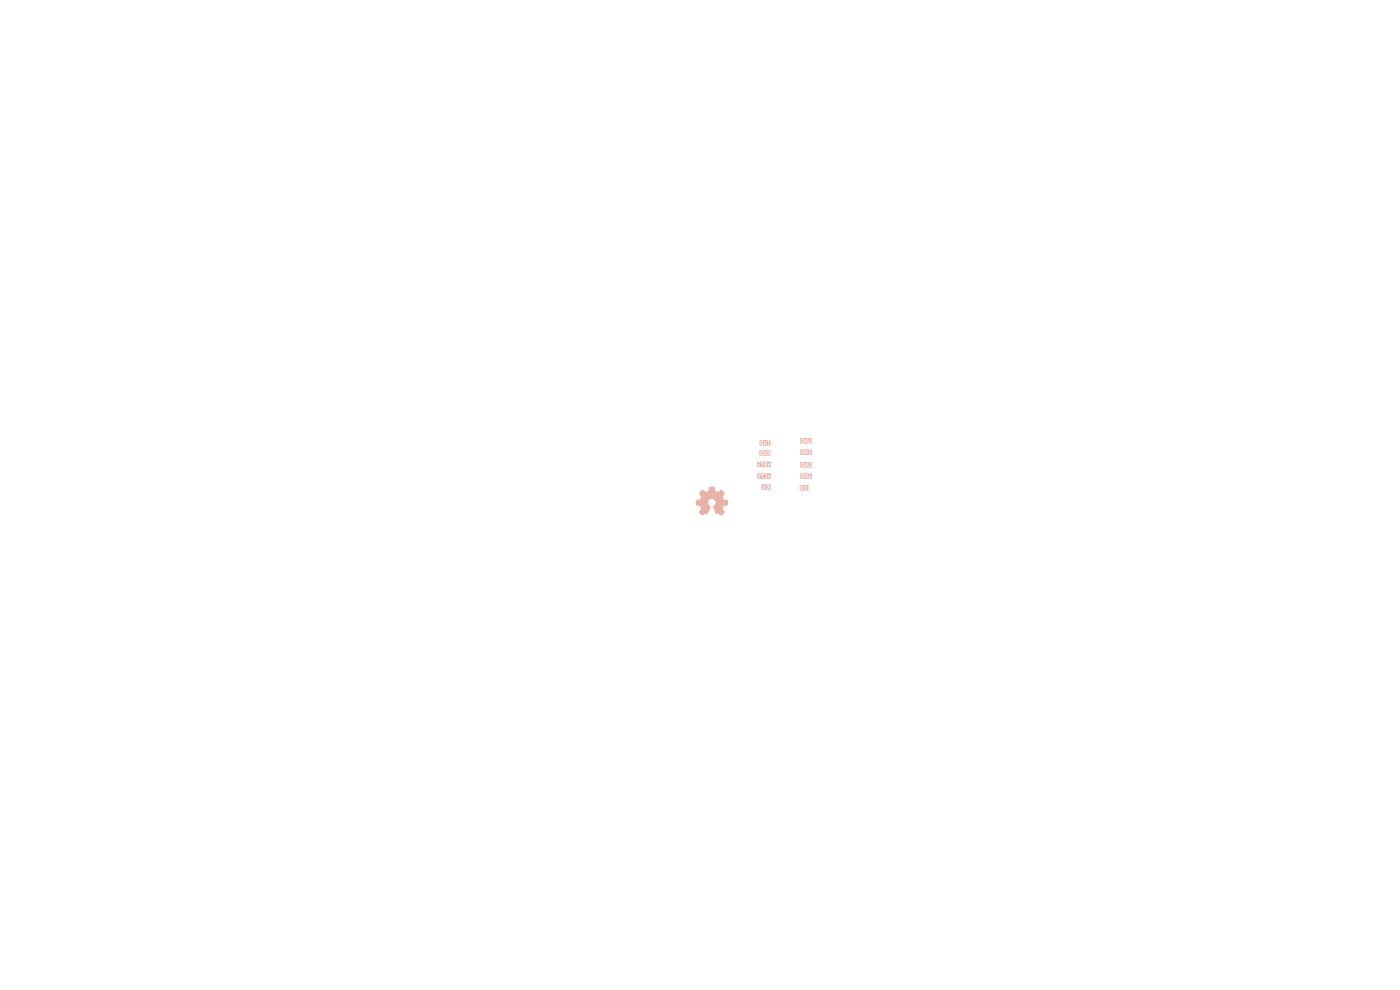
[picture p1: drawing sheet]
<svg xmlns="http://www.w3.org/2000/svg" width="297mm" height="210mm" viewBox="0 0 297 210" stroke-linecap="round" stroke-linejoin="round" font-family="sans-serif">
<g fill="#e8b2a7">
<path d="M170.1 100.8l.2-.1v.6a.34 .34 0 0 1-.3-.2 .34 .34 0 0 1 .1-.3z"/>
<path d="M169.7 100.4h2.5v1.2h-2.5v-.5l.4 .3 .7 .1 .3-.6 .1 .6 .1-.2 .6 .1 .2-.3v-.4l-.3-.2-.3 .2a.33 .33 0 0 1 .5 .2 .33 .33 0 0 1-.4 .4l.1-.3h-.2v.3h-.2l-.1-.8-.4 .6v-.6l-.1 .9h-.2l-.1-.8h-.4l-.3 .5z"/>
<path d="M162.6 103l.3 .1-.1 .6-.2-.1z"/>
<path d="M161.5 102.8h2v1.1h-2v-.2l.7 .1-.2-.3h.4l.2 .3 .8-.1v-.8l-.1 .8h-.3l.1-.5-.3-.3-.3 .1-.1 .5h-.4v-.3h.3l-.4-.3v.8h-.4z"/>
<path d="M170.1 93.2h.2v.6a.34 .34 0 0 1-.3-.2 .34 .34 0 0 1 .1-.4z"/>
<path d="M169.7 92.9h2.5v1.2h-2.5v-.6l.4 .4 .7 .1 .3-.6 .1 .5 .1-.1 .6 .1 .2-.3v-.4l-.3-.2-.3 .1a.33 .33 0 0 1 .5 .3 .33 .33 0 0 1-.4 .4l.1-.3h-.2v.3h-.2l-.1-.8-.4 .6v-.6l-.1 .9h-.2l-.1-.9-.4 .1-.3 .4z"/>
<path d="M170.1 98.4l.2-.1v.6a.34 .34 0 0 1-.3-.2 .34 .34 0 0 1 .1-.3z"/>
<path d="M169.7 98h2.5v1.2h-2.5v-.5l.4 .3 .7 .1 .3-.6 .1 .6 .1-.2 .6 .1 .2-.3v-.4l-.3-.2-.3 .2a.33 .33 0 0 1 .5 .2 .33 .33 0 0 1-.4 .4l.1-.3h-.2v.3h-.2l-.1-.8-.4 .6v-.6l-.1 .9h-.2l-.1-.8h-.4l-.3 .5z"/>
<path d="M170.1 95.7l.2-.1v.6a.34 .34 0 0 1-.3-.2 .34 .34 0 0 1 .1-.3z"/>
<path d="M169.7 95.3h2.5v1.2h-2.5v-.5l.4 .4h.7l.3-.6 .1 .6 .1-.2 .6 .2 .2-.4v-.4l-.3-.2-.3 .2a.33 .33 0 0 1 .5 .2 .33 .33 0 0 1-.4 .4l.1-.3h-.2v.3h-.2l-.1-.8-.4 .6v-.6l-.1 .9h-.2l-.1-.8h-.4l-.3 .5z"/>
<path d="M160.6 100.4h2.9v1.2h-2.9v-.3l.3 .2 .4-.1-.4-.2 .4-.3-.1-.3 .4 .1 .1 .8 .1-.8h.3a.33 .33 0 0 1 .5 .3 .33 .33 0 0 1-.5 .3l.2 .2h.8v-.5l.1-.1 .2 .6v-.6l-.4-.1-.1 .6h-.3l.1-.5-.2-.3-.5 .1v-.2h-1.1l-.1 .2h.3l.1 .1-.6 .5z"/>
<path d="M162.3 98.2h.3v.3l-.3-.1z"/>
<path d="M160.6 97.9h2.9v1.2h-2.9v-.3l.3 .2 .4-.1-.4-.2 .4-.2-.1-.4 .4 .1 .1 .8 .1-.6h.3l.2 .2-.1 .4 .3-.4 .1 .4h.5v-.5h.2v.5l.1-.1v-.5l-.2-.1-.3 .2v.4h-.2l-.1-.9-.4 .1-.1 .3h-.3l.2-.4-1.2 .1v.1h.3l.1 .1-.6 .5z"/>
<path d="M170 103.2h.1a.38 .38 0 0 1 0 .6l-.2-.2z"/>
<path d="M170.8 103.2h.2l-.1 .6-.2-.1z"/>
<path d="M169.7 102.9h2v1.2h-2v-.5l.3 .4 .4-.4 .4 .4 .8-.1-.1-.9-.1 .9h-.3l.1-.5-.1-.3h-.4l-.2 .5h-.1l-.1-.5-.3-.1-.3 .6z"/>
<path d="M161.5 93.7l.2-.1v.7a.34 .34 0 0 1-.3-.2 .34 .34 0 0 1 .1-.4z"/>
<path d="M161.1 93.4h2.4v1.1h-2.4v-.5l.5 .4h.5l.3-.3 .2 .3-.2-.5 .3-.4 .3 .1 .1 .8v-.8h.2l-.7-.1-.2 .3-.3-.3 .2 .4-.3 .5h-.1l-.1-.9h-.4l-.3 .5z"/>
<path d="M161.4 95.8h.3v.6a.34 .34 0 0 1-.3-.2 .34 .34 0 0 1 0-.4z"/>
<path d="M162.9 95.8h.3v.2h-.2z"/>
<path d="M161.1 95.5h2.4v1.2h-2.4v-.6l.4 .4h.6l.2-.3 .3 .3-.2-.4 .1-.2h.3l.2 .3-.2 .3 .3-.3 .1 .3h.2l-.1-.9h-.4l-.1 .3h-.3l.1-.3-.3 .3-.3-.3 .2 .5-.2 .4h-.2v-.9l-.4 .1-.3 .4z"/>
</g>
<path d="M148.8 104.2l.2-.2 .8 .5 .6-.3 .2-.9h.9l.1 .9 .7 .3 .7-.5 .7 .6a.85 .85 0 0 0-.4 1.1 .85 .85 0 0 0 1 .5v.9h-.2a.81 .81 0 0 0-.8 .6 .81 .81 0 0 0 .4 .9 .63 .63 0 0 1-.9 .5 .47 .47 0 0 0-.8-.1l-.1-.2a1.5 1.5 0 0 1-.4-1.4 .92 .92 0 0 0 .1-1.4 .92 .92 0 0 0-1.4 .2 .92 .92 0 0 0 .5 1.3l-.7 1.5a.79 .79 0 0 0-.9 .2l-.6-.4a.65 .65 0 0 1 .3-.9 .78 .78 0 0 0-1-.8l-.1-.9a.84 .84 0 0 0 1-.5 .84 .84 0 0 0-.3-1.1z" fill="#e8b2a7" stroke="#e8b2a7" stroke-width=".21"/>
</svg>
